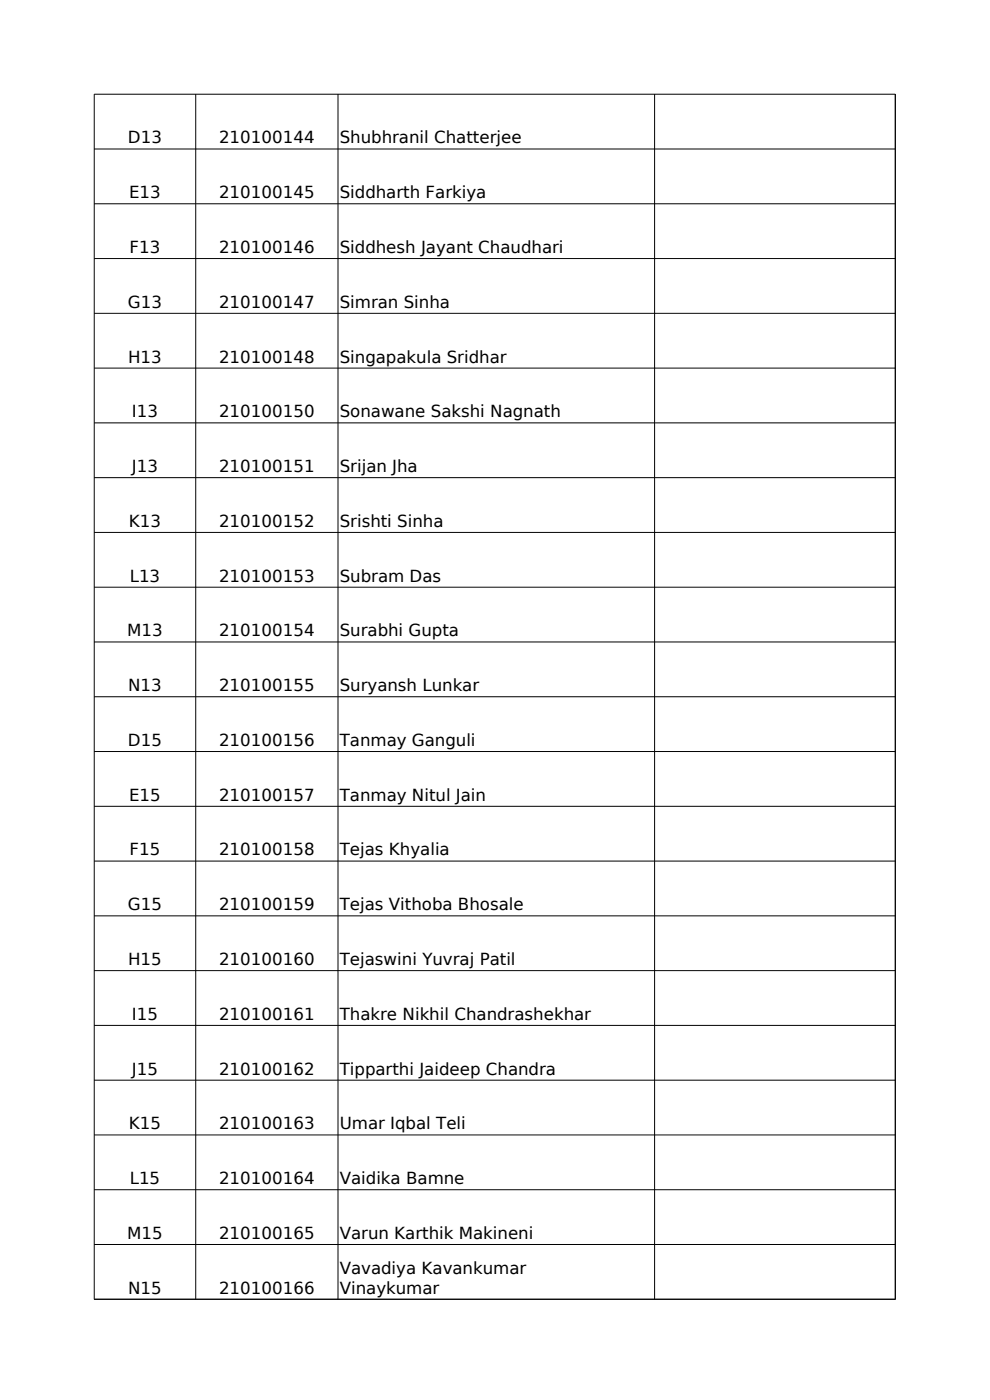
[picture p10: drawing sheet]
<svg xmlns="http://www.w3.org/2000/svg" width="210mm" height="297mm" viewBox="0 0 210 297" stroke-linecap="round" stroke-linejoin="round" font-family="sans-serif">
<defs><g id="words">
<g font-size="3.5">
<text x="27.1" y="30.4">D13</text>
<text x="46.5" y="30.4">210100144</text>
<text x="72.1" y="30.4">Shubhranil Chatterjee</text>
<text x="27.4" y="42.1">E13</text>
<text x="46.5" y="42.1">210100145</text>
<text x="72.1" y="42.1">Siddharth Farkiya</text>
<text x="27.5" y="53.7">F13</text>
<text x="46.5" y="53.7">210100146</text>
<text x="72.1" y="53.7">Siddhesh Jayant Chaudhari</text>
<text x="27.1" y="65.3">G13</text>
<text x="46.5" y="65.3">210100147</text>
<text x="72.1" y="65.3">Simran Sinha</text>
<text x="27.2" y="76.9">H13</text>
<text x="46.5" y="76.9">210100148</text>
<text x="72.1" y="76.9">Singapakula Sridhar</text>
<text x="28" y="88.5">I13</text>
<text x="46.5" y="88.5">210100150</text>
<text x="72.1" y="88.5">Sonawane Sakshi Nagnath</text>
<text x="28" y="100.2">J13</text>
<text x="46.5" y="100.2">210100151</text>
<text x="72.1" y="100.2">Srijan Jha</text>
<text x="27.3" y="111.8">K13</text>
<text x="46.5" y="111.8">210100152</text>
<text x="72.1" y="111.8">Srishti Sinha</text>
<text x="27.5" y="123.4">L13</text>
<text x="46.5" y="123.4">210100153</text>
<text x="72.1" y="123.4">Subram Das</text>
<text x="27" y="135">M13</text>
<text x="46.5" y="135">210100154</text>
<text x="72.1" y="135">Surabhi Gupta</text>
<text x="27.2" y="146.6">N13</text>
<text x="46.5" y="146.6">210100155</text>
<text x="72.1" y="146.6">Suryansh Lunkar</text>
<text x="27.1" y="158.3">D15</text>
<text x="46.5" y="158.3">210100156</text>
<text x="72.1" y="158.3">Tanmay Ganguli</text>
<text x="27.4" y="169.9">E15</text>
<text x="46.5" y="169.9">210100157</text>
<text x="72.1" y="169.9">Tanmay Nitul Jain</text>
<text x="27.5" y="181.5">F15</text>
<text x="46.5" y="181.5">210100158</text>
<text x="72.1" y="181.5">Tejas Khyalia</text>
<text x="27.1" y="193.1">G15</text>
<text x="46.5" y="193.1">210100159</text>
<text x="72.1" y="193.1">Tejas Vithoba Bhosale</text>
<text x="27.2" y="204.7">H15</text>
<text x="46.5" y="204.7">210100160</text>
<text x="72.1" y="204.7">Tejaswini Yuvraj Patil</text>
<text x="28" y="216.3">I15</text>
<text x="46.5" y="216.3">210100161</text>
<text x="72.1" y="216.3">Thakre Nikhil Chandrashekhar</text>
<text x="28" y="228">J15</text>
<text x="46.5" y="228">210100162</text>
<text x="72.1" y="228">Tipparthi Jaideep Chandra</text>
<text x="27.3" y="239.6">K15</text>
<text x="46.5" y="239.6">210100163</text>
<text x="72.1" y="239.6">Umar Iqbal Teli</text>
<text x="27.5" y="251.2">L15</text>
<text x="46.5" y="251.2">210100164</text>
<text x="72.1" y="251.2">Vaidika Bamne</text>
<text x="27" y="262.8">M15</text>
<text x="46.5" y="262.8">210100165</text>
<text x="72.1" y="262.8">Varun Karthik Makineni</text>
<text x="27.2" y="274.4">N15</text>
<text x="46.5" y="274.4">210100166</text>
<text x="72.1" y="270.3">Vavadiya Kavankumar</text>
<text x="72.1" y="274.4">Vinaykumar</text>
</g>
</g></defs>
<g fill="none" stroke="#000" stroke-width=".21">
<path d="M41.5 20v255.7M71.7 20v255.7M138.9 20v255.7M189.9 20v255.7M189.9 20h-169.9v255.7M20 31.6h169.9M20 43.2h169.9M20 54.9h169.9M20 66.5h169.9M20 78.1h169.9M20 89.7h169.9M20 101.3h169.9"/>
<path d="M20 113h169.9M20 124.6h169.9M20 136.2h169.9M20 147.8h169.9M20 159.4h169.9M20 171.1h169.9M20 182.7h169.9M20 194.3h169.9M20 205.9h169.9M20 217.5h169.9M20 229.2h169.9M20 240.8h169.9"/>
<path d="M20 252.4h169.9M20 264h169.9M20 275.6h169.9"/>
</g>
<use href="#words"/>
</svg>
